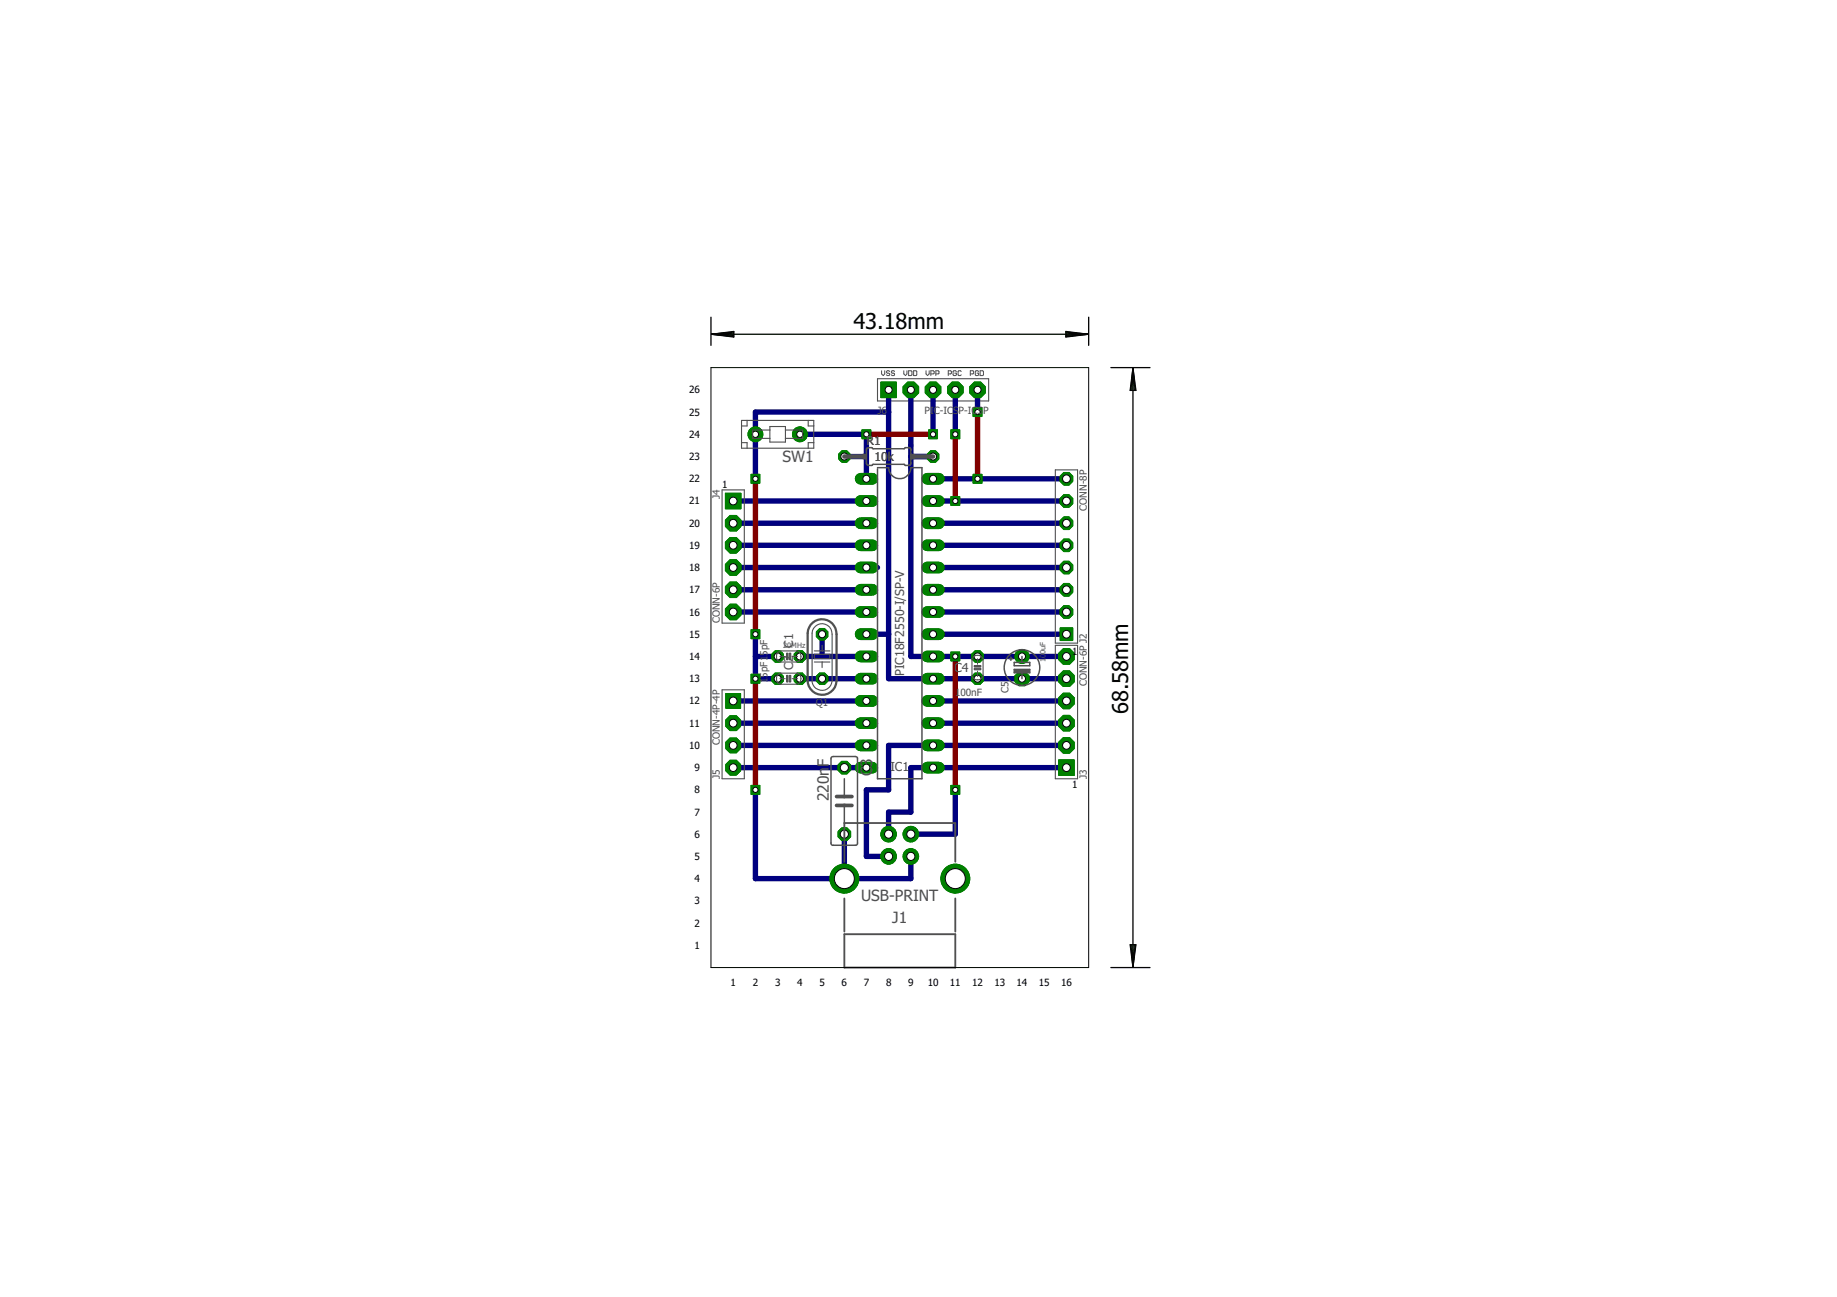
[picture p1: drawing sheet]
<svg xmlns="http://www.w3.org/2000/svg" width="210mm" height="148mm" viewBox="0 0 210 148" stroke-linecap="round" stroke-linejoin="round" font-family="sans-serif">
<defs><g id="words">
<g font-size="2.5">
<text x="97.5" y="37.6">43.18mm</text>
<text x="128.9" y="81.6" transform="rotate(-90 128.9 81.6)">68.58mm</text>
</g>
<g font-size="1.8" fill="#505050">
<text x="89.4" y="52.7">SW1</text>
<text x="94.7" y="87.6" transform="rotate(-90 94.7 87.6)">F</text>
<text x="99.6" y="88.7" transform="rotate(-90 99.6 88.7)">C3</text>
<text x="94.7" y="91.5" transform="rotate(-90 94.7 91.5)">220n</text>
<text x="98.4" y="102.9">USB-PRINT</text>
<text x="101.9" y="105.5">J1</text>
</g>
<g font-size="1.4" fill="#505050">
<text x="99" y="50.9">R1</text>
<text x="99.9" y="52.6">10k</text>
<text x="90.6" y="76.5" transform="rotate(-90 90.6 76.5)">C2 C1</text>
<text x="103.3" y="77.2" transform="rotate(-90 103.3 77.2)">PIC18F2550-I/SP-V</text>
<text x="109.1" y="76.8">C4</text>
<text x="101.7" y="88.1">IC1</text>
</g>
<g font-size="1.1">
<text x="78.7" y="47.5">25</text>
<text x="78.7" y="44.9">26</text>
<text x="78.7" y="52.6">23</text>
<text x="78.7" y="50">24</text>
<text x="78.7" y="57.6">21</text>
<text x="78.7" y="55.1">22</text>
<text x="82.5" y="55.7">1</text>
<text x="78.7" y="65.2">18</text>
<text x="78.7" y="62.7">19</text>
<text x="78.7" y="60.2">20</text>
<text x="78.7" y="70.3">16</text>
<text x="78.7" y="67.8">17</text>
<text x="78.7" y="77.9">13</text>
<text x="78.7" y="75.4">14</text>
<text x="78.7" y="72.9">15</text>
<text x="122.5" y="74.8">1</text>
<text x="78.7" y="83">11</text>
<text x="78.7" y="80.5">12</text>
<text x="78.7" y="85.6">10</text>
<text x="79.4" y="88.1">9</text>
<text x="79.4" y="95.7">6</text>
<text x="79.4" y="93.2">7</text>
<text x="79.4" y="90.6">8</text>
<text x="122.5" y="90">1</text>
<text x="79.4" y="100.8">4</text>
<text x="79.4" y="98.2">5</text>
<text x="79.4" y="105.9">2</text>
<text x="79.4" y="103.3">3</text>
<text x="79.4" y="108.4">1</text>
<text x="83.5" y="112.6">1</text>
<text x="86" y="112.6">2</text>
<text x="88.6" y="112.6">3</text>
<text x="91.1" y="112.6">4</text>
<text x="93.6" y="112.6">5</text>
<text x="96.2" y="112.6">6</text>
<text x="98.7" y="112.6">7</text>
<text x="101.2" y="112.6">8</text>
<text x="103.8" y="112.6">9</text>
<text x="106" y="112.6">10</text>
<text x="108.5" y="112.6">11</text>
<text x="111.1" y="112.6">12</text>
<text x="113.6" y="112.6">13</text>
<text x="116.2" y="112.6">14</text>
<text x="118.7" y="112.6">15</text>
<text x="121.2" y="112.6">16</text>
</g>
<g font-size="1.1" fill="#505050">
<text x="100.3" y="47.2">J6</text>
<text x="105.6" y="47.2">PI</text>
<text x="106.7" y="47.2">C-ICSP-ICSP</text>
<text x="82.3" y="57" transform="rotate(-90 82.3 57)">J4</text>
<text x="124.2" y="58.4" transform="rotate(-90 124.2 58.4)">CONN-8P</text>
<text x="82.3" y="71.2" transform="rotate(-90 82.3 71.2)">CONN-6P</text>
<text x="87.7" y="77.4" transform="rotate(-90 87.7 77.4)">5pF1</text>
<text x="87.7" y="74.9" transform="rotate(-90 87.7 74.9)">5pF</text>
<text x="87.7" y="78" transform="rotate(-90 87.7 78)">1</text>
<text x="93.2" y="80.6">Q1</text>
<text x="109.1" y="79.5">100nF</text>
<text x="115.3" y="79.2" transform="rotate(-90 115.3 79.2)">C5</text>
<text x="124.2" y="78.4" transform="rotate(-90 124.2 78.4)">CONN-6P J2</text>
<text x="82.3" y="89" transform="rotate(-90 82.3 89)">J5</text>
<text x="82.3" y="85.2" transform="rotate(-90 82.3 85.2)">CONN-4P-4P</text>
<text x="124.2" y="89" transform="rotate(-90 124.2 89)">J3</text>
</g>
<g font-size=".8" fill="#505050">
<text x="89.5" y="74">20MHz</text>
<text x="119.5" y="75.6" transform="rotate(-90 119.5 75.6)">100uF</text>
</g>
</g></defs>
<path d="M100.3 43.3h12.7v2.5h-12.7z" fill="none" stroke="#505050" stroke-width=".13"/>
<g fill="none" stroke="#000080" stroke-width=".61">
<path d="M83.8 59.8h15.2M83.8 57.2h15.2M91.4 49.6h7.6v5.1M96.5 52.2h2.5M101.5 44.5v33h20.4M101.5 47.1h-15.2v7.6M104.1 52.2h2.5M104.1 44.5v30.5h17.8M106.6 44.5v5.1M106.6 59.8h15.3M106.6 57.2h15.3M106.6 54.7h15.3"/>
<path d="M109.2 44.5v5.1M111.7 44.5v2.6M83.8 62.3h15.2M83.8 64.8h16.5M83.8 67.4h15.2M83.8 69.9h15.2M86.3 72.5v5h2.6M86.3 75h2.6M91.4 77.5h7.6M91.4 75h7.6M93.9 72.5v2.5M99 72.5h2.5"/>
<path d="M106.6 62.3h15.3M106.6 64.8h15.3M106.6 67.4h15.3M106.6 69.9h15.3M106.6 72.5h15.3M83.8 87.7h15.2M83.8 82.6h15.2M83.8 80.1h15.2M83.8 85.2h15.2M86.3 90.2v10.2h17.8v-2.6M96.5 95.3v5.1M106.6 82.6h15.3"/>
<path d="M106.6 80.1h15.3M109.2 90.2v5.1h-5.1M121.9 85.2h-20.4v5h-2.5v7.6h2.5M121.9 87.7h-17.8v5.1h-2.6v2.5"/>
</g>
<circle cx="88.9" cy="75" r=".71" fill="#008000" stroke="#008000" stroke-width=".11"/>
<circle cx="88.9" cy="75" r=".4" fill="#fff" stroke="#000" stroke-width=".11"/>
<circle cx="91.4" cy="75" r=".71" fill="#008000" stroke="#008000" stroke-width=".11"/>
<circle cx="91.4" cy="75" r=".4" fill="#fff" stroke="#000" stroke-width=".11"/>
<circle cx="88.9" cy="77.5" r=".71" fill="#008000" stroke="#008000" stroke-width=".11"/>
<circle cx="88.9" cy="77.5" r=".4" fill="#fff" stroke="#000" stroke-width=".11"/>
<circle cx="91.4" cy="77.5" r=".71" fill="#008000" stroke="#008000" stroke-width=".11"/>
<circle cx="91.4" cy="77.5" r=".4" fill="#fff" stroke="#000" stroke-width=".11"/>
<circle cx="96.5" cy="87.7" r=".78" fill="#008000" stroke="#008000" stroke-width=".11"/>
<circle cx="96.5" cy="87.7" r=".47" fill="#fff" stroke="#000" stroke-width=".11"/>
<circle cx="96.5" cy="95.3" r=".78" fill="#008000" stroke="#008000" stroke-width=".11"/>
<circle cx="96.5" cy="95.3" r=".47" fill="#fff" stroke="#000" stroke-width=".11"/>
<circle cx="111.7" cy="77.5" r=".71" fill="#008000" stroke="#008000" stroke-width=".11"/>
<circle cx="111.7" cy="77.5" r=".4" fill="#fff" stroke="#000" stroke-width=".11"/>
<circle cx="111.7" cy="75" r=".71" fill="#008000" stroke="#008000" stroke-width=".11"/>
<circle cx="111.7" cy="75" r=".4" fill="#fff" stroke="#000" stroke-width=".11"/>
<circle cx="116.8" cy="77.5" r=".87" fill="#008000" stroke="#008000" stroke-width=".11"/>
<circle cx="116.8" cy="77.5" r=".4" fill="#fff" stroke="#000" stroke-width=".11"/>
<circle cx="116.8" cy="75" r=".8" fill="#008000" stroke="#008000" stroke-width=".11"/>
<circle cx="116.8" cy="75" r=".4" fill="#fff" stroke="#000" stroke-width=".11"/>
<path d="M98.3 54.7h1.4" fill="none" stroke="#008000" stroke-width="1.3"/>
<circle cx="99" cy="54.7" r=".4" fill="#fff" stroke="#000" stroke-width=".11"/>
<path d="M98.3 57.2h1.4" fill="none" stroke="#008000" stroke-width="1.3"/>
<circle cx="99" cy="57.2" r=".4" fill="#fff" stroke="#000" stroke-width=".11"/>
<path d="M98.3 59.8h1.4" fill="none" stroke="#008000" stroke-width="1.3"/>
<circle cx="99" cy="59.8" r=".4" fill="#fff" stroke="#000" stroke-width=".11"/>
<path d="M98.3 62.3h1.4" fill="none" stroke="#008000" stroke-width="1.3"/>
<circle cx="99" cy="62.3" r=".4" fill="#fff" stroke="#000" stroke-width=".11"/>
<path d="M98.3 64.8h1.4" fill="none" stroke="#008000" stroke-width="1.3"/>
<circle cx="99" cy="64.8" r=".4" fill="#fff" stroke="#000" stroke-width=".11"/>
<path d="M98.3 67.4h1.4" fill="none" stroke="#008000" stroke-width="1.3"/>
<circle cx="99" cy="67.4" r=".4" fill="#fff" stroke="#000" stroke-width=".11"/>
<path d="M98.3 69.9h1.4" fill="none" stroke="#008000" stroke-width="1.3"/>
<circle cx="99" cy="69.9" r=".4" fill="#fff" stroke="#000" stroke-width=".11"/>
<path d="M98.3 72.5h1.4" fill="none" stroke="#008000" stroke-width="1.3"/>
<circle cx="99" cy="72.5" r=".4" fill="#fff" stroke="#000" stroke-width=".11"/>
<path d="M98.3 75h1.4" fill="none" stroke="#008000" stroke-width="1.3"/>
<circle cx="99" cy="75" r=".4" fill="#fff" stroke="#000" stroke-width=".11"/>
<path d="M98.3 77.5h1.4" fill="none" stroke="#008000" stroke-width="1.3"/>
<circle cx="99" cy="77.5" r=".4" fill="#fff" stroke="#000" stroke-width=".11"/>
<path d="M98.3 80.1h1.4" fill="none" stroke="#008000" stroke-width="1.3"/>
<circle cx="99" cy="80.1" r=".4" fill="#fff" stroke="#000" stroke-width=".11"/>
<path d="M98.3 82.6h1.4" fill="none" stroke="#008000" stroke-width="1.3"/>
<circle cx="99" cy="82.6" r=".4" fill="#fff" stroke="#000" stroke-width=".11"/>
<path d="M98.3 85.2h1.4" fill="none" stroke="#008000" stroke-width="1.3"/>
<circle cx="99" cy="85.2" r=".4" fill="#fff" stroke="#000" stroke-width=".11"/>
<path d="M98.3 87.7h1.4" fill="none" stroke="#008000" stroke-width="1.3"/>
<circle cx="99" cy="87.7" r=".4" fill="#fff" stroke="#000" stroke-width=".11"/>
<path d="M106 87.7h1.3" fill="none" stroke="#008000" stroke-width="1.3"/>
<circle cx="106.6" cy="87.7" r=".4" fill="#fff" stroke="#000" stroke-width=".11"/>
<path d="M106 85.2h1.3" fill="none" stroke="#008000" stroke-width="1.3"/>
<circle cx="106.6" cy="85.2" r=".4" fill="#fff" stroke="#000" stroke-width=".11"/>
<path d="M106 82.6h1.3" fill="none" stroke="#008000" stroke-width="1.3"/>
<circle cx="106.6" cy="82.6" r=".4" fill="#fff" stroke="#000" stroke-width=".11"/>
<path d="M106 80.1h1.3" fill="none" stroke="#008000" stroke-width="1.3"/>
<circle cx="106.6" cy="80.1" r=".4" fill="#fff" stroke="#000" stroke-width=".11"/>
<path d="M106 77.5h1.3" fill="none" stroke="#008000" stroke-width="1.3"/>
<circle cx="106.6" cy="77.5" r=".4" fill="#fff" stroke="#000" stroke-width=".11"/>
<path d="M106 75h1.3" fill="none" stroke="#008000" stroke-width="1.3"/>
<circle cx="106.6" cy="75" r=".4" fill="#fff" stroke="#000" stroke-width=".11"/>
<path d="M106 72.5h1.3" fill="none" stroke="#008000" stroke-width="1.3"/>
<circle cx="106.6" cy="72.5" r=".4" fill="#fff" stroke="#000" stroke-width=".11"/>
<path d="M106 69.9h1.3" fill="none" stroke="#008000" stroke-width="1.3"/>
<circle cx="106.6" cy="69.9" r=".4" fill="#fff" stroke="#000" stroke-width=".11"/>
<path d="M106 67.4h1.3" fill="none" stroke="#008000" stroke-width="1.3"/>
<circle cx="106.6" cy="67.4" r=".4" fill="#fff" stroke="#000" stroke-width=".11"/>
<path d="M106 64.8h1.3" fill="none" stroke="#008000" stroke-width="1.3"/>
<circle cx="106.6" cy="64.8" r=".4" fill="#fff" stroke="#000" stroke-width=".11"/>
<path d="M106 62.3h1.3" fill="none" stroke="#008000" stroke-width="1.3"/>
<circle cx="106.6" cy="62.3" r=".4" fill="#fff" stroke="#000" stroke-width=".11"/>
<path d="M106 59.8h1.3" fill="none" stroke="#008000" stroke-width="1.3"/>
<circle cx="106.6" cy="59.8" r=".4" fill="#fff" stroke="#000" stroke-width=".11"/>
<path d="M106 57.2h1.3" fill="none" stroke="#008000" stroke-width="1.3"/>
<circle cx="106.6" cy="57.2" r=".4" fill="#fff" stroke="#000" stroke-width=".11"/>
<path d="M106 54.7h1.3" fill="none" stroke="#008000" stroke-width="1.3"/>
<circle cx="106.6" cy="54.7" r=".4" fill="#fff" stroke="#000" stroke-width=".11"/>
<circle cx="101.5" cy="97.8" r=".89" fill="#008000" stroke="#008000" stroke-width=".11"/>
<circle cx="101.5" cy="97.8" r=".47" fill="#fff" stroke="#000" stroke-width=".11"/>
<circle cx="101.5" cy="95.3" r=".89" fill="#008000" stroke="#008000" stroke-width=".11"/>
<circle cx="101.5" cy="95.3" r=".47" fill="#fff" stroke="#000" stroke-width=".11"/>
<circle cx="104.1" cy="97.8" r=".89" fill="#008000" stroke="#008000" stroke-width=".11"/>
<circle cx="104.1" cy="97.8" r=".47" fill="#fff" stroke="#000" stroke-width=".11"/>
<circle cx="109.2" cy="100.4" r="1.65" fill="#008000" stroke="#008000" stroke-width=".11"/>
<circle cx="109.2" cy="100.4" r="1.14" fill="#fff" stroke="#000" stroke-width=".11"/>
<circle cx="96.5" cy="100.4" r="1.65" fill="#008000" stroke="#008000" stroke-width=".11"/>
<circle cx="96.5" cy="100.4" r="1.14" fill="#fff" stroke="#000" stroke-width=".11"/>
<circle cx="104.1" cy="95.3" r=".89" fill="#008000" stroke="#008000" stroke-width=".11"/>
<circle cx="104.1" cy="95.3" r=".47" fill="#fff" stroke="#000" stroke-width=".11"/>
<circle cx="121.9" cy="59.8" r=".78" fill="#008000" stroke="#008000" stroke-width=".11"/>
<circle cx="121.9" cy="59.8" r=".44" fill="#fff" stroke="#000" stroke-width=".11"/>
<circle cx="121.9" cy="62.3" r=".78" fill="#008000" stroke="#008000" stroke-width=".11"/>
<circle cx="121.9" cy="62.3" r=".44" fill="#fff" stroke="#000" stroke-width=".11"/>
<circle cx="121.9" cy="64.8" r=".78" fill="#008000" stroke="#008000" stroke-width=".11"/>
<circle cx="121.9" cy="64.8" r=".44" fill="#fff" stroke="#000" stroke-width=".11"/>
<circle cx="121.9" cy="67.4" r=".78" fill="#008000" stroke="#008000" stroke-width=".11"/>
<circle cx="121.9" cy="67.4" r=".44" fill="#fff" stroke="#000" stroke-width=".11"/>
<circle cx="121.9" cy="69.9" r=".78" fill="#008000" stroke="#008000" stroke-width=".11"/>
<circle cx="121.9" cy="69.9" r=".44" fill="#fff" stroke="#000" stroke-width=".11"/>
<path d="M121.1 71.7h1.5v1.5h-1.5z" fill="#008000" stroke="#008000" stroke-width=".11"/>
<circle cx="121.9" cy="72.5" r=".44" fill="#fff" stroke="#000" stroke-width=".11"/>
<circle cx="121.9" cy="57.2" r=".78" fill="#008000" stroke="#008000" stroke-width=".11"/>
<circle cx="121.9" cy="57.2" r=".44" fill="#fff" stroke="#000" stroke-width=".11"/>
<circle cx="121.9" cy="54.7" r=".78" fill="#008000" stroke="#008000" stroke-width=".11"/>
<circle cx="121.9" cy="54.7" r=".44" fill="#fff" stroke="#000" stroke-width=".11"/>
<circle cx="121.9" cy="75" r=".96" fill="#008000" stroke="#008000" stroke-width=".11"/>
<circle cx="121.9" cy="75" r=".44" fill="#fff" stroke="#000" stroke-width=".11"/>
<circle cx="121.9" cy="77.5" r=".96" fill="#008000" stroke="#008000" stroke-width=".11"/>
<circle cx="121.9" cy="77.5" r=".44" fill="#fff" stroke="#000" stroke-width=".11"/>
<circle cx="121.9" cy="80.1" r=".96" fill="#008000" stroke="#008000" stroke-width=".11"/>
<circle cx="121.9" cy="80.1" r=".44" fill="#fff" stroke="#000" stroke-width=".11"/>
<circle cx="121.9" cy="82.6" r=".96" fill="#008000" stroke="#008000" stroke-width=".11"/>
<circle cx="121.9" cy="82.6" r=".44" fill="#fff" stroke="#000" stroke-width=".11"/>
<circle cx="121.9" cy="85.2" r=".96" fill="#008000" stroke="#008000" stroke-width=".11"/>
<circle cx="121.9" cy="85.2" r=".44" fill="#fff" stroke="#000" stroke-width=".11"/>
<path d="M121 86.8h1.7v1.8h-1.7z" fill="#008000" stroke="#008000" stroke-width=".11"/>
<circle cx="121.9" cy="87.7" r=".44" fill="#fff" stroke="#000" stroke-width=".11"/>
<circle cx="83.8" cy="69.9" r=".96" fill="#008000" stroke="#008000" stroke-width=".11"/>
<circle cx="83.8" cy="69.9" r=".44" fill="#fff" stroke="#000" stroke-width=".11"/>
<circle cx="83.8" cy="67.4" r=".96" fill="#008000" stroke="#008000" stroke-width=".11"/>
<circle cx="83.8" cy="67.4" r=".44" fill="#fff" stroke="#000" stroke-width=".11"/>
<circle cx="83.8" cy="64.8" r=".96" fill="#008000" stroke="#008000" stroke-width=".11"/>
<circle cx="83.8" cy="64.8" r=".44" fill="#fff" stroke="#000" stroke-width=".11"/>
<circle cx="83.8" cy="62.3" r=".96" fill="#008000" stroke="#008000" stroke-width=".11"/>
<circle cx="83.8" cy="62.3" r=".44" fill="#fff" stroke="#000" stroke-width=".11"/>
<circle cx="83.8" cy="59.8" r=".96" fill="#008000" stroke="#008000" stroke-width=".11"/>
<circle cx="83.8" cy="59.8" r=".44" fill="#fff" stroke="#000" stroke-width=".11"/>
<path d="M82.9 56.3h1.8v1.8h-1.8z" fill="#008000" stroke="#008000" stroke-width=".11"/>
<circle cx="83.8" cy="57.2" r=".44" fill="#fff" stroke="#000" stroke-width=".11"/>
<circle cx="83.8" cy="87.7" r=".92" fill="#008000" stroke="#008000" stroke-width=".11"/>
<circle cx="83.8" cy="87.7" r=".44" fill="#fff" stroke="#000" stroke-width=".11"/>
<circle cx="83.8" cy="85.2" r=".92" fill="#008000" stroke="#008000" stroke-width=".11"/>
<circle cx="83.8" cy="85.2" r=".44" fill="#fff" stroke="#000" stroke-width=".11"/>
<circle cx="83.8" cy="82.6" r=".92" fill="#008000" stroke="#008000" stroke-width=".11"/>
<circle cx="83.8" cy="82.6" r=".44" fill="#fff" stroke="#000" stroke-width=".11"/>
<path d="M82.9 79.2h1.7v1.7h-1.7z" fill="#008000" stroke="#008000" stroke-width=".11"/>
<circle cx="83.8" cy="80.1" r=".44" fill="#fff" stroke="#000" stroke-width=".11"/>
<circle cx="93.9" cy="72.5" r=".71" fill="#008000" stroke="#008000" stroke-width=".11"/>
<circle cx="93.9" cy="72.5" r=".4" fill="#fff" stroke="#000" stroke-width=".11"/>
<circle cx="93.9" cy="77.5" r=".71" fill="#008000" stroke="#008000" stroke-width=".11"/>
<circle cx="93.9" cy="77.5" r=".4" fill="#fff" stroke="#000" stroke-width=".11"/>
<circle cx="96.5" cy="52.2" r=".71" fill="#008000" stroke="#008000" stroke-width=".11"/>
<circle cx="96.5" cy="52.2" r=".4" fill="#fff" stroke="#000" stroke-width=".11"/>
<circle cx="106.6" cy="52.2" r=".71" fill="#008000" stroke="#008000" stroke-width=".11"/>
<circle cx="106.6" cy="52.2" r=".4" fill="#fff" stroke="#000" stroke-width=".11"/>
<circle cx="86.3" cy="49.6" r=".85" fill="#008000" stroke="#008000" stroke-width=".11"/>
<circle cx="86.3" cy="49.6" r=".36" fill="#fff" stroke="#000" stroke-width=".11"/>
<circle cx="91.4" cy="49.6" r=".85" fill="#008000" stroke="#008000" stroke-width=".11"/>
<circle cx="91.4" cy="49.6" r=".36" fill="#fff" stroke="#000" stroke-width=".11"/>
<circle cx="109.2" cy="44.5" r=".96" fill="#008000" stroke="#008000" stroke-width=".11"/>
<circle cx="109.2" cy="44.5" r=".4" fill="#fff" stroke="#000" stroke-width=".11"/>
<path d="M100.6 43.6h1.8v1.8h-1.8z" fill="#008000" stroke="#008000" stroke-width=".11"/>
<circle cx="101.5" cy="44.5" r=".4" fill="#fff" stroke="#000" stroke-width=".11"/>
<circle cx="104.1" cy="44.5" r=".96" fill="#008000" stroke="#008000" stroke-width=".11"/>
<circle cx="104.1" cy="44.5" r=".4" fill="#fff" stroke="#000" stroke-width=".11"/>
<circle cx="106.6" cy="44.5" r=".96" fill="#008000" stroke="#008000" stroke-width=".11"/>
<circle cx="106.6" cy="44.5" r=".4" fill="#fff" stroke="#000" stroke-width=".11"/>
<circle cx="111.7" cy="44.5" r=".96" fill="#008000" stroke="#008000" stroke-width=".11"/>
<circle cx="111.7" cy="44.5" r=".4" fill="#fff" stroke="#000" stroke-width=".11"/>
<path d="M106.1 49.1h1v1h-1z" fill="#008000" stroke="#008000" stroke-width=".11"/>
<circle cx="106.6" cy="49.6" r=".3" fill="#fff" stroke="#000" stroke-width=".11"/>
<path d="M98.5 49.1h1v1h-1z" fill="#008000" stroke="#008000" stroke-width=".11"/>
<circle cx="99" cy="49.6" r=".3" fill="#fff" stroke="#000" stroke-width=".11"/>
<path d="M108.6 49.1h1.1v1h-1.1z" fill="#008000" stroke="#008000" stroke-width=".11"/>
<circle cx="109.2" cy="49.6" r=".3" fill="#fff" stroke="#000" stroke-width=".11"/>
<path d="M108.6 56.7h1.1v1h-1.1z" fill="#008000" stroke="#008000" stroke-width=".11"/>
<circle cx="109.2" cy="57.2" r=".3" fill="#fff" stroke="#000" stroke-width=".11"/>
<path d="M111.2 46.6h1v1h-1z" fill="#008000" stroke="#008000" stroke-width=".11"/>
<circle cx="111.7" cy="47.1" r=".3" fill="#fff" stroke="#000" stroke-width=".11"/>
<path d="M111.2 54.2h1v1h-1z" fill="#008000" stroke="#008000" stroke-width=".11"/>
<circle cx="111.7" cy="54.7" r=".3" fill="#fff" stroke="#000" stroke-width=".11"/>
<path d="M108.6 89.7h1.1v1h-1.1z" fill="#008000" stroke="#008000" stroke-width=".11"/>
<circle cx="109.2" cy="90.2" r=".3" fill="#fff" stroke="#000" stroke-width=".11"/>
<path d="M108.6 74.5h1.1v1h-1.1z" fill="#008000" stroke="#008000" stroke-width=".11"/>
<circle cx="109.2" cy="75" r=".3" fill="#fff" stroke="#000" stroke-width=".11"/>
<path d="M85.8 89.7h1v1h-1z" fill="#008000" stroke="#008000" stroke-width=".11"/>
<circle cx="86.3" cy="90.2" r=".3" fill="#fff" stroke="#000" stroke-width=".11"/>
<path d="M85.8 77h1v1h-1z" fill="#008000" stroke="#008000" stroke-width=".11"/>
<circle cx="86.3" cy="77.5" r=".3" fill="#fff" stroke="#000" stroke-width=".11"/>
<path d="M85.8 71.9h1v1.1h-1z" fill="#008000" stroke="#008000" stroke-width=".11"/>
<circle cx="86.3" cy="72.5" r=".3" fill="#fff" stroke="#000" stroke-width=".11"/>
<path d="M85.8 54.2h1v1h-1z" fill="#008000" stroke="#008000" stroke-width=".11"/>
<circle cx="86.3" cy="54.7" r=".3" fill="#fff" stroke="#000" stroke-width=".11"/>
<path d="M86.3 54.7v17.8M99 49.6h7.6M109.2 49.6v7.6M111.7 47.1v7.6M86.3 77.5v12.7M109.2 75v15.2" fill="none" stroke="#800000" stroke-width=".61"/>
<circle cx="88.9" cy="75" r=".71" fill="#008000" stroke="#008000" stroke-width=".11"/>
<circle cx="88.9" cy="75" r=".4" fill="#fff" stroke="#000" stroke-width=".11"/>
<circle cx="91.4" cy="75" r=".71" fill="#008000" stroke="#008000" stroke-width=".11"/>
<circle cx="91.4" cy="75" r=".4" fill="#fff" stroke="#000" stroke-width=".11"/>
<circle cx="88.9" cy="77.5" r=".71" fill="#008000" stroke="#008000" stroke-width=".11"/>
<circle cx="88.9" cy="77.5" r=".4" fill="#fff" stroke="#000" stroke-width=".11"/>
<circle cx="91.4" cy="77.5" r=".71" fill="#008000" stroke="#008000" stroke-width=".11"/>
<circle cx="91.4" cy="77.5" r=".4" fill="#fff" stroke="#000" stroke-width=".11"/>
<circle cx="96.5" cy="87.7" r=".78" fill="#008000" stroke="#008000" stroke-width=".11"/>
<circle cx="96.5" cy="87.7" r=".47" fill="#fff" stroke="#000" stroke-width=".11"/>
<circle cx="96.5" cy="95.3" r=".78" fill="#008000" stroke="#008000" stroke-width=".11"/>
<circle cx="96.5" cy="95.3" r=".47" fill="#fff" stroke="#000" stroke-width=".11"/>
<circle cx="111.7" cy="77.5" r=".71" fill="#008000" stroke="#008000" stroke-width=".11"/>
<circle cx="111.7" cy="77.5" r=".4" fill="#fff" stroke="#000" stroke-width=".11"/>
<circle cx="111.7" cy="75" r=".71" fill="#008000" stroke="#008000" stroke-width=".11"/>
<circle cx="111.7" cy="75" r=".4" fill="#fff" stroke="#000" stroke-width=".11"/>
<circle cx="116.8" cy="77.5" r=".87" fill="#008000" stroke="#008000" stroke-width=".11"/>
<circle cx="116.8" cy="77.5" r=".4" fill="#fff" stroke="#000" stroke-width=".11"/>
<circle cx="116.8" cy="75" r=".8" fill="#008000" stroke="#008000" stroke-width=".11"/>
<circle cx="116.8" cy="75" r=".4" fill="#fff" stroke="#000" stroke-width=".11"/>
<path d="M98.3 54.7h1.4" fill="none" stroke="#008000" stroke-width="1.3"/>
<circle cx="99" cy="54.7" r=".4" fill="#fff" stroke="#000" stroke-width=".11"/>
<path d="M98.3 57.2h1.4" fill="none" stroke="#008000" stroke-width="1.3"/>
<circle cx="99" cy="57.2" r=".4" fill="#fff" stroke="#000" stroke-width=".11"/>
<path d="M98.3 59.8h1.4" fill="none" stroke="#008000" stroke-width="1.3"/>
<circle cx="99" cy="59.8" r=".4" fill="#fff" stroke="#000" stroke-width=".11"/>
<path d="M98.3 62.3h1.4" fill="none" stroke="#008000" stroke-width="1.3"/>
<circle cx="99" cy="62.3" r=".4" fill="#fff" stroke="#000" stroke-width=".11"/>
<path d="M98.3 64.8h1.4" fill="none" stroke="#008000" stroke-width="1.3"/>
<circle cx="99" cy="64.8" r=".4" fill="#fff" stroke="#000" stroke-width=".11"/>
<path d="M98.3 67.4h1.4" fill="none" stroke="#008000" stroke-width="1.3"/>
<circle cx="99" cy="67.4" r=".4" fill="#fff" stroke="#000" stroke-width=".11"/>
<path d="M98.3 69.9h1.4" fill="none" stroke="#008000" stroke-width="1.3"/>
<circle cx="99" cy="69.9" r=".4" fill="#fff" stroke="#000" stroke-width=".11"/>
<path d="M98.3 72.5h1.4" fill="none" stroke="#008000" stroke-width="1.3"/>
<circle cx="99" cy="72.5" r=".4" fill="#fff" stroke="#000" stroke-width=".11"/>
<path d="M98.3 75h1.4" fill="none" stroke="#008000" stroke-width="1.3"/>
<circle cx="99" cy="75" r=".4" fill="#fff" stroke="#000" stroke-width=".11"/>
<path d="M98.3 77.5h1.4" fill="none" stroke="#008000" stroke-width="1.3"/>
<circle cx="99" cy="77.5" r=".4" fill="#fff" stroke="#000" stroke-width=".11"/>
<path d="M98.3 80.1h1.4" fill="none" stroke="#008000" stroke-width="1.3"/>
<circle cx="99" cy="80.1" r=".4" fill="#fff" stroke="#000" stroke-width=".11"/>
<path d="M98.3 82.6h1.4" fill="none" stroke="#008000" stroke-width="1.3"/>
<circle cx="99" cy="82.6" r=".4" fill="#fff" stroke="#000" stroke-width=".11"/>
<path d="M98.3 85.2h1.4" fill="none" stroke="#008000" stroke-width="1.3"/>
<circle cx="99" cy="85.2" r=".4" fill="#fff" stroke="#000" stroke-width=".11"/>
<path d="M98.3 87.7h1.4" fill="none" stroke="#008000" stroke-width="1.3"/>
<circle cx="99" cy="87.7" r=".4" fill="#fff" stroke="#000" stroke-width=".11"/>
<path d="M106 87.7h1.3" fill="none" stroke="#008000" stroke-width="1.3"/>
<circle cx="106.6" cy="87.7" r=".4" fill="#fff" stroke="#000" stroke-width=".11"/>
<path d="M106 85.2h1.3" fill="none" stroke="#008000" stroke-width="1.3"/>
<circle cx="106.6" cy="85.2" r=".4" fill="#fff" stroke="#000" stroke-width=".11"/>
<path d="M106 82.6h1.3" fill="none" stroke="#008000" stroke-width="1.3"/>
<circle cx="106.6" cy="82.6" r=".4" fill="#fff" stroke="#000" stroke-width=".11"/>
<path d="M106 80.1h1.3" fill="none" stroke="#008000" stroke-width="1.3"/>
<circle cx="106.6" cy="80.1" r=".4" fill="#fff" stroke="#000" stroke-width=".11"/>
<path d="M106 77.5h1.3" fill="none" stroke="#008000" stroke-width="1.3"/>
<circle cx="106.6" cy="77.5" r=".4" fill="#fff" stroke="#000" stroke-width=".11"/>
<path d="M106 75h1.3" fill="none" stroke="#008000" stroke-width="1.3"/>
<circle cx="106.6" cy="75" r=".4" fill="#fff" stroke="#000" stroke-width=".11"/>
<path d="M106 72.5h1.3" fill="none" stroke="#008000" stroke-width="1.3"/>
<circle cx="106.6" cy="72.5" r=".4" fill="#fff" stroke="#000" stroke-width=".11"/>
<path d="M106 69.9h1.3" fill="none" stroke="#008000" stroke-width="1.3"/>
<circle cx="106.6" cy="69.9" r=".4" fill="#fff" stroke="#000" stroke-width=".11"/>
<path d="M106 67.4h1.3" fill="none" stroke="#008000" stroke-width="1.3"/>
<circle cx="106.6" cy="67.4" r=".4" fill="#fff" stroke="#000" stroke-width=".11"/>
<path d="M106 64.8h1.3" fill="none" stroke="#008000" stroke-width="1.3"/>
<circle cx="106.6" cy="64.8" r=".4" fill="#fff" stroke="#000" stroke-width=".11"/>
<path d="M106 62.3h1.3" fill="none" stroke="#008000" stroke-width="1.3"/>
<circle cx="106.6" cy="62.3" r=".4" fill="#fff" stroke="#000" stroke-width=".11"/>
<path d="M106 59.8h1.3" fill="none" stroke="#008000" stroke-width="1.3"/>
<circle cx="106.6" cy="59.8" r=".4" fill="#fff" stroke="#000" stroke-width=".11"/>
<path d="M106 57.2h1.3" fill="none" stroke="#008000" stroke-width="1.3"/>
<circle cx="106.6" cy="57.2" r=".4" fill="#fff" stroke="#000" stroke-width=".11"/>
<path d="M106 54.7h1.3" fill="none" stroke="#008000" stroke-width="1.3"/>
<circle cx="106.6" cy="54.7" r=".4" fill="#fff" stroke="#000" stroke-width=".11"/>
<circle cx="101.5" cy="97.8" r=".89" fill="#008000" stroke="#008000" stroke-width=".11"/>
<circle cx="101.5" cy="97.8" r=".47" fill="#fff" stroke="#000" stroke-width=".11"/>
<circle cx="101.5" cy="95.3" r=".89" fill="#008000" stroke="#008000" stroke-width=".11"/>
<circle cx="101.5" cy="95.3" r=".47" fill="#fff" stroke="#000" stroke-width=".11"/>
<circle cx="104.1" cy="97.8" r=".89" fill="#008000" stroke="#008000" stroke-width=".11"/>
<circle cx="104.1" cy="97.8" r=".47" fill="#fff" stroke="#000" stroke-width=".11"/>
<circle cx="109.2" cy="100.4" r="1.65" fill="#008000" stroke="#008000" stroke-width=".11"/>
<circle cx="109.2" cy="100.4" r="1.14" fill="#fff" stroke="#000" stroke-width=".11"/>
<circle cx="96.5" cy="100.4" r="1.65" fill="#008000" stroke="#008000" stroke-width=".11"/>
<circle cx="96.5" cy="100.4" r="1.14" fill="#fff" stroke="#000" stroke-width=".11"/>
<circle cx="104.1" cy="95.3" r=".89" fill="#008000" stroke="#008000" stroke-width=".11"/>
<circle cx="104.1" cy="95.3" r=".47" fill="#fff" stroke="#000" stroke-width=".11"/>
<circle cx="121.9" cy="59.8" r=".78" fill="#008000" stroke="#008000" stroke-width=".11"/>
<circle cx="121.9" cy="59.8" r=".44" fill="#fff" stroke="#000" stroke-width=".11"/>
<circle cx="121.9" cy="62.3" r=".78" fill="#008000" stroke="#008000" stroke-width=".11"/>
<circle cx="121.9" cy="62.3" r=".44" fill="#fff" stroke="#000" stroke-width=".11"/>
<circle cx="121.9" cy="64.8" r=".78" fill="#008000" stroke="#008000" stroke-width=".11"/>
<circle cx="121.9" cy="64.8" r=".44" fill="#fff" stroke="#000" stroke-width=".11"/>
<circle cx="121.9" cy="67.4" r=".78" fill="#008000" stroke="#008000" stroke-width=".11"/>
<circle cx="121.9" cy="67.4" r=".44" fill="#fff" stroke="#000" stroke-width=".11"/>
<circle cx="121.9" cy="69.9" r=".78" fill="#008000" stroke="#008000" stroke-width=".11"/>
<circle cx="121.9" cy="69.9" r=".44" fill="#fff" stroke="#000" stroke-width=".11"/>
<path d="M121.1 71.7h1.5v1.5h-1.5z" fill="#008000" stroke="#008000" stroke-width=".11"/>
<circle cx="121.9" cy="72.5" r=".44" fill="#fff" stroke="#000" stroke-width=".11"/>
<circle cx="121.9" cy="57.2" r=".78" fill="#008000" stroke="#008000" stroke-width=".11"/>
<circle cx="121.9" cy="57.2" r=".44" fill="#fff" stroke="#000" stroke-width=".11"/>
<circle cx="121.9" cy="54.7" r=".78" fill="#008000" stroke="#008000" stroke-width=".11"/>
<circle cx="121.9" cy="54.7" r=".44" fill="#fff" stroke="#000" stroke-width=".11"/>
<circle cx="121.9" cy="75" r=".96" fill="#008000" stroke="#008000" stroke-width=".11"/>
<circle cx="121.9" cy="75" r=".44" fill="#fff" stroke="#000" stroke-width=".11"/>
<circle cx="121.9" cy="77.5" r=".96" fill="#008000" stroke="#008000" stroke-width=".11"/>
<circle cx="121.9" cy="77.5" r=".44" fill="#fff" stroke="#000" stroke-width=".11"/>
<circle cx="121.9" cy="80.1" r=".96" fill="#008000" stroke="#008000" stroke-width=".11"/>
<circle cx="121.9" cy="80.1" r=".44" fill="#fff" stroke="#000" stroke-width=".11"/>
<circle cx="121.9" cy="82.6" r=".96" fill="#008000" stroke="#008000" stroke-width=".11"/>
<circle cx="121.9" cy="82.6" r=".44" fill="#fff" stroke="#000" stroke-width=".11"/>
<circle cx="121.9" cy="85.2" r=".96" fill="#008000" stroke="#008000" stroke-width=".11"/>
<circle cx="121.9" cy="85.2" r=".44" fill="#fff" stroke="#000" stroke-width=".11"/>
<path d="M121 86.8h1.7v1.8h-1.7z" fill="#008000" stroke="#008000" stroke-width=".11"/>
<circle cx="121.9" cy="87.7" r=".44" fill="#fff" stroke="#000" stroke-width=".11"/>
<circle cx="83.8" cy="69.9" r=".96" fill="#008000" stroke="#008000" stroke-width=".11"/>
<circle cx="83.8" cy="69.9" r=".44" fill="#fff" stroke="#000" stroke-width=".11"/>
<circle cx="83.8" cy="67.4" r=".96" fill="#008000" stroke="#008000" stroke-width=".11"/>
<circle cx="83.8" cy="67.4" r=".44" fill="#fff" stroke="#000" stroke-width=".11"/>
<circle cx="83.8" cy="64.8" r=".96" fill="#008000" stroke="#008000" stroke-width=".11"/>
<circle cx="83.8" cy="64.8" r=".44" fill="#fff" stroke="#000" stroke-width=".11"/>
<circle cx="83.8" cy="62.3" r=".96" fill="#008000" stroke="#008000" stroke-width=".11"/>
<circle cx="83.8" cy="62.3" r=".44" fill="#fff" stroke="#000" stroke-width=".11"/>
<circle cx="83.8" cy="59.8" r=".96" fill="#008000" stroke="#008000" stroke-width=".11"/>
<circle cx="83.8" cy="59.8" r=".44" fill="#fff" stroke="#000" stroke-width=".11"/>
<path d="M82.9 56.3h1.8v1.8h-1.8z" fill="#008000" stroke="#008000" stroke-width=".11"/>
<circle cx="83.8" cy="57.2" r=".44" fill="#fff" stroke="#000" stroke-width=".11"/>
<circle cx="83.8" cy="87.7" r=".92" fill="#008000" stroke="#008000" stroke-width=".11"/>
<circle cx="83.8" cy="87.7" r=".44" fill="#fff" stroke="#000" stroke-width=".11"/>
<circle cx="83.8" cy="85.2" r=".92" fill="#008000" stroke="#008000" stroke-width=".11"/>
<circle cx="83.8" cy="85.2" r=".44" fill="#fff" stroke="#000" stroke-width=".11"/>
<circle cx="83.8" cy="82.6" r=".92" fill="#008000" stroke="#008000" stroke-width=".11"/>
<circle cx="83.8" cy="82.6" r=".44" fill="#fff" stroke="#000" stroke-width=".11"/>
<path d="M82.9 79.2h1.7v1.7h-1.7z" fill="#008000" stroke="#008000" stroke-width=".11"/>
<circle cx="83.8" cy="80.1" r=".44" fill="#fff" stroke="#000" stroke-width=".11"/>
<circle cx="93.9" cy="72.5" r=".71" fill="#008000" stroke="#008000" stroke-width=".11"/>
<circle cx="93.9" cy="72.5" r=".4" fill="#fff" stroke="#000" stroke-width=".11"/>
<circle cx="93.9" cy="77.5" r=".71" fill="#008000" stroke="#008000" stroke-width=".11"/>
<circle cx="93.9" cy="77.5" r=".4" fill="#fff" stroke="#000" stroke-width=".11"/>
<circle cx="96.5" cy="52.2" r=".71" fill="#008000" stroke="#008000" stroke-width=".11"/>
<circle cx="96.5" cy="52.2" r=".4" fill="#fff" stroke="#000" stroke-width=".11"/>
<circle cx="106.6" cy="52.2" r=".71" fill="#008000" stroke="#008000" stroke-width=".11"/>
<circle cx="106.6" cy="52.2" r=".4" fill="#fff" stroke="#000" stroke-width=".11"/>
<circle cx="86.3" cy="49.6" r=".85" fill="#008000" stroke="#008000" stroke-width=".11"/>
<circle cx="86.3" cy="49.6" r=".36" fill="#fff" stroke="#000" stroke-width=".11"/>
<circle cx="91.4" cy="49.6" r=".85" fill="#008000" stroke="#008000" stroke-width=".11"/>
<circle cx="91.4" cy="49.6" r=".36" fill="#fff" stroke="#000" stroke-width=".11"/>
<circle cx="109.2" cy="44.5" r=".96" fill="#008000" stroke="#008000" stroke-width=".11"/>
<circle cx="109.2" cy="44.5" r=".4" fill="#fff" stroke="#000" stroke-width=".11"/>
<path d="M100.6 43.6h1.8v1.8h-1.8z" fill="#008000" stroke="#008000" stroke-width=".11"/>
<circle cx="101.5" cy="44.5" r=".4" fill="#fff" stroke="#000" stroke-width=".11"/>
<circle cx="104.1" cy="44.5" r=".96" fill="#008000" stroke="#008000" stroke-width=".11"/>
<circle cx="104.1" cy="44.5" r=".4" fill="#fff" stroke="#000" stroke-width=".11"/>
<circle cx="106.6" cy="44.5" r=".96" fill="#008000" stroke="#008000" stroke-width=".11"/>
<circle cx="106.6" cy="44.5" r=".4" fill="#fff" stroke="#000" stroke-width=".11"/>
<circle cx="111.7" cy="44.5" r=".96" fill="#008000" stroke="#008000" stroke-width=".11"/>
<circle cx="111.7" cy="44.5" r=".4" fill="#fff" stroke="#000" stroke-width=".11"/>
<path d="M106.1 49.1h1v1h-1z" fill="#008000" stroke="#008000" stroke-width=".11"/>
<circle cx="106.6" cy="49.6" r=".3" fill="#fff" stroke="#000" stroke-width=".11"/>
<path d="M98.5 49.1h1v1h-1z" fill="#008000" stroke="#008000" stroke-width=".11"/>
<circle cx="99" cy="49.6" r=".3" fill="#fff" stroke="#000" stroke-width=".11"/>
<path d="M108.6 49.1h1.1v1h-1.1z" fill="#008000" stroke="#008000" stroke-width=".11"/>
<circle cx="109.2" cy="49.6" r=".3" fill="#fff" stroke="#000" stroke-width=".11"/>
<path d="M108.6 56.7h1.1v1h-1.1z" fill="#008000" stroke="#008000" stroke-width=".11"/>
<circle cx="109.2" cy="57.2" r=".3" fill="#fff" stroke="#000" stroke-width=".11"/>
<path d="M111.2 46.6h1v1h-1z" fill="#008000" stroke="#008000" stroke-width=".11"/>
<circle cx="111.7" cy="47.1" r=".3" fill="#fff" stroke="#000" stroke-width=".11"/>
<path d="M111.2 54.2h1v1h-1z" fill="#008000" stroke="#008000" stroke-width=".11"/>
<circle cx="111.7" cy="54.7" r=".3" fill="#fff" stroke="#000" stroke-width=".11"/>
<path d="M108.6 89.7h1.1v1h-1.1z" fill="#008000" stroke="#008000" stroke-width=".11"/>
<circle cx="109.2" cy="90.2" r=".3" fill="#fff" stroke="#000" stroke-width=".11"/>
<path d="M108.6 74.5h1.1v1h-1.1z" fill="#008000" stroke="#008000" stroke-width=".11"/>
<circle cx="109.2" cy="75" r=".3" fill="#fff" stroke="#000" stroke-width=".11"/>
<path d="M85.8 89.7h1v1h-1z" fill="#008000" stroke="#008000" stroke-width=".11"/>
<circle cx="86.3" cy="90.2" r=".3" fill="#fff" stroke="#000" stroke-width=".11"/>
<path d="M85.8 77h1v1h-1z" fill="#008000" stroke="#008000" stroke-width=".11"/>
<circle cx="86.3" cy="77.5" r=".3" fill="#fff" stroke="#000" stroke-width=".11"/>
<path d="M85.8 71.9h1v1.1h-1z" fill="#008000" stroke="#008000" stroke-width=".11"/>
<circle cx="86.3" cy="72.5" r=".3" fill="#fff" stroke="#000" stroke-width=".11"/>
<path d="M85.8 54.2h1v1h-1z" fill="#008000" stroke="#008000" stroke-width=".11"/>
<circle cx="86.3" cy="54.7" r=".3" fill="#fff" stroke="#000" stroke-width=".11"/>
<g fill="none" stroke="#505050" stroke-width=".13">
<path d="M82.5 56h2.5v15.2h-2.5zM84.7 50.6h.7v.6M84.7 48h8.3v3.2h-8.3zM85.4 48v.7h-.7M88 49.1h-2v1h2M88 48.7h1.7v1.8h-1.7zM89.7 49.1h2v1h-2M92.4 48v.7h.6M93 50.6h-.6v.6M120.6 53.7h2.5v19.8h-2.5zM82.5 78.8h2.5v10.2h-2.5zM88.9 74.5l.3-.1h1.8a.65 .65 0 0 1 .5 .6 .65 .65 0 0 1-.5 .6h-1.8a.66 .66 0 0 1-.3-1.1z"/>
<path d="M88.9 77l.3-.1h1.8a.65 .65 0 0 1 .5 .6 .65 .65 0 0 1-.5 .7h-1.8a.66 .66 0 0 1-.3-1.2zM93 75.6h1.8M93 74.4h1.8M93 74.7h1.8v.5h-1.8zM93.2 71.5a1.15 1.15 0 0 1 1.2-.1 1.15 1.15 0 0 1 .7 1.1v5.3a1.14 1.14 0 0 1-1.2 1.1 1.14 1.14 0 0 1-1.1-1.2v-5.4v-.3zM93.9 73.7v.7M93.9 75.6v.7M111.2 75.1a.65 .65 0 0 1 .7-.2 .65 .65 0 0 1 .4 .5v1.8a.65 .65 0 0 1-.6 .5 .65 .65 0 0 1-.6-.5v-1.8zM120.6 73.7h2.5v15.3h-2.5z"/>
</g>
<g fill="#505050" stroke="#505050" stroke-width=".11">
<path d="M90.2 74.6h.2v.8h-.2z"/>
<path d="M89.9 74.6h.1v.8h-.1z"/>
<path d="M90.2 77.2h.2v.7h-.2z"/>
<path d="M89.9 77.2h.1v.7h-.1z"/>
<path d="M111.3 76h.8v.2h-.8z"/>
<path d="M111.3 76.3h.8v.2h-.8z"/>
<path d="M116 76.5h1.6v.3h-1.6z"/>
<path d="M104.1 51.9h.4v.5h-.4z"/>
<path d="M98.6 51.9h.4v.5h-.4z"/>
</g>
<g fill="none" stroke="#505050" stroke-width=".17">
<path d="M99.1 51.2l.5-.1 .2 .2h3.5a.65 .65 0 0 1 .7-.1l.1 1.7-.1 .2-.2 .1h-.4l-.1-.2h-3.5l-.2 .2-.4-.1-.2-.2v-1.5zM100.3 53.4h1.2a1.27 1.27 0 0 0 1.3 1.3 1.27 1.27 0 0 0 1.3-1.3h1.2v35.6h-5v-35.4M115.3 75.2h.4M115.5 75.1v.3M115.9 75.7h1.8v.4h-1.8zM115.9 76.5h1.8v.4h-1.8zM116.8 75v.7M116.8 76.9v.6M95 86.5l2.7-.1 .3 .2v9.8l-.2 .2h-2.7l-.1-.2v-9.8zM96.5 89v2M96.5 92v2"/>
<circle cx="116.8" cy="76.3" r="2.03"/>
</g>
<path d="M95.6 91h1.7M95.6 92h1.7" fill="none" stroke="#505050" stroke-width=".42"/>
<path d="M96.5 98.4v-4.4h12.7v4.4M96.5 102.6v3.8M96.5 106.7h12.7v3.8h-12.7zM109.2 102.6v3.8" fill="none" stroke="#505050" stroke-width=".21"/>
<path d="M92.6 71.4a1.66 1.66 0 0 1 1.9-.6 1.66 1.66 0 0 1 1.1 1.7v5.3a1.65 1.65 0 0 1-1.7 1.6 1.65 1.65 0 0 1-1.6-1.7v-5.4v-.3z" fill="none" stroke="#505050" stroke-width=".25"/>
<g fill="none" stroke="#505050" stroke-width=".11">
<path d="M100.7 42.4v.3l.2 .2 .2-.2v-.3M101.7 42.4h-.1h-.3l.1 .2 .3 .1-.1 .2-.3-.1M102.2 42.4h-.1h-.2v.2l.3 .1-.1 .2-.2-.1M103.3 42.4v.3l.2 .2 .1-.2v-.3M103.8 42.4h.4v.4l-.1 .1h-.3zM104.4 42.4h.3h.1v.4l-.1 .1h-.3zM105.8 42.4v.3l.2 .2 .2-.2v-.3M106.4 42.7h.2l.1-.1v-.2h-.3v.5M106.9 42.7h.3l.1-.1-.1-.2h-.3v.5M108.4 42.7h.2l.1-.1-.1-.2h-.2v.5M109.3 42.4h-.1h-.3v.4l.1 .1 .3-.1v-.2h-.2M109.8 42.4h-.1h-.2v.4l.1 .1 .2-.1"/>
<path d="M110.9 42.7h.3l.1-.3h-.1h-.3v.5M111.8 42.4h-.1h-.3v.4l.1 .1 .3-.1v-.2h-.2M112 42.4h.3h.1v.4l-.1 .1h-.3zM89.1 75h.6M89.1 77.5h.6M90.5 75h.6M90.5 77.5h.6M111.7 75.2v.7M111.7 76.7v.6"/>
</g>
<path d="M96.5 52.2h2.1M104.5 52.2h2.1" fill="none" stroke="#505050" stroke-width=".51"/>
<path d="M81.2 42h43.2v68.5h-43.2z" fill="none" stroke="#000" stroke-width=".11"/>
<g fill="none" stroke="#000" stroke-width=".15">
<path d="M81.2 36.2v3.3M81.3 38.2h43M81.3 38.2l2.5-.3v.6zM81.3 38.2l2.5 .1M81.3 38.2l2.5 .2M83.8 38.1l-2.5 .1M83.8 37.9l-2.5 .3M121.8 37.9l2.5 .3-2.5 .3zM121.8 38.1l2.5 .1M121.8 37.9l2.5 .3M124.3 38.2l-2.5 .1M124.3 38.2l-2.5 .2"/>
<path d="M124.4 36.2v3.3M126.9 42h4.5M129.5 42.1v68.4M129.5 42.1l.3 2.5h-.7zM129.5 42.1l-.2 2.5M129.5 42.1l.1 2.5M129.5 42.1l-.3 2.5M129.5 42.1l.2 2.5M126.9 110.5h4.5M129.1 107.9h.7l-.3 2.6zM129.2 107.9l.3 2.6M129.3 107.9l.2 2.6"/>
<path d="M129.6 107.9l-.1 2.6M129.7 107.9l-.2 2.6"/>
</g>
<use href="#words"/>
</svg>
